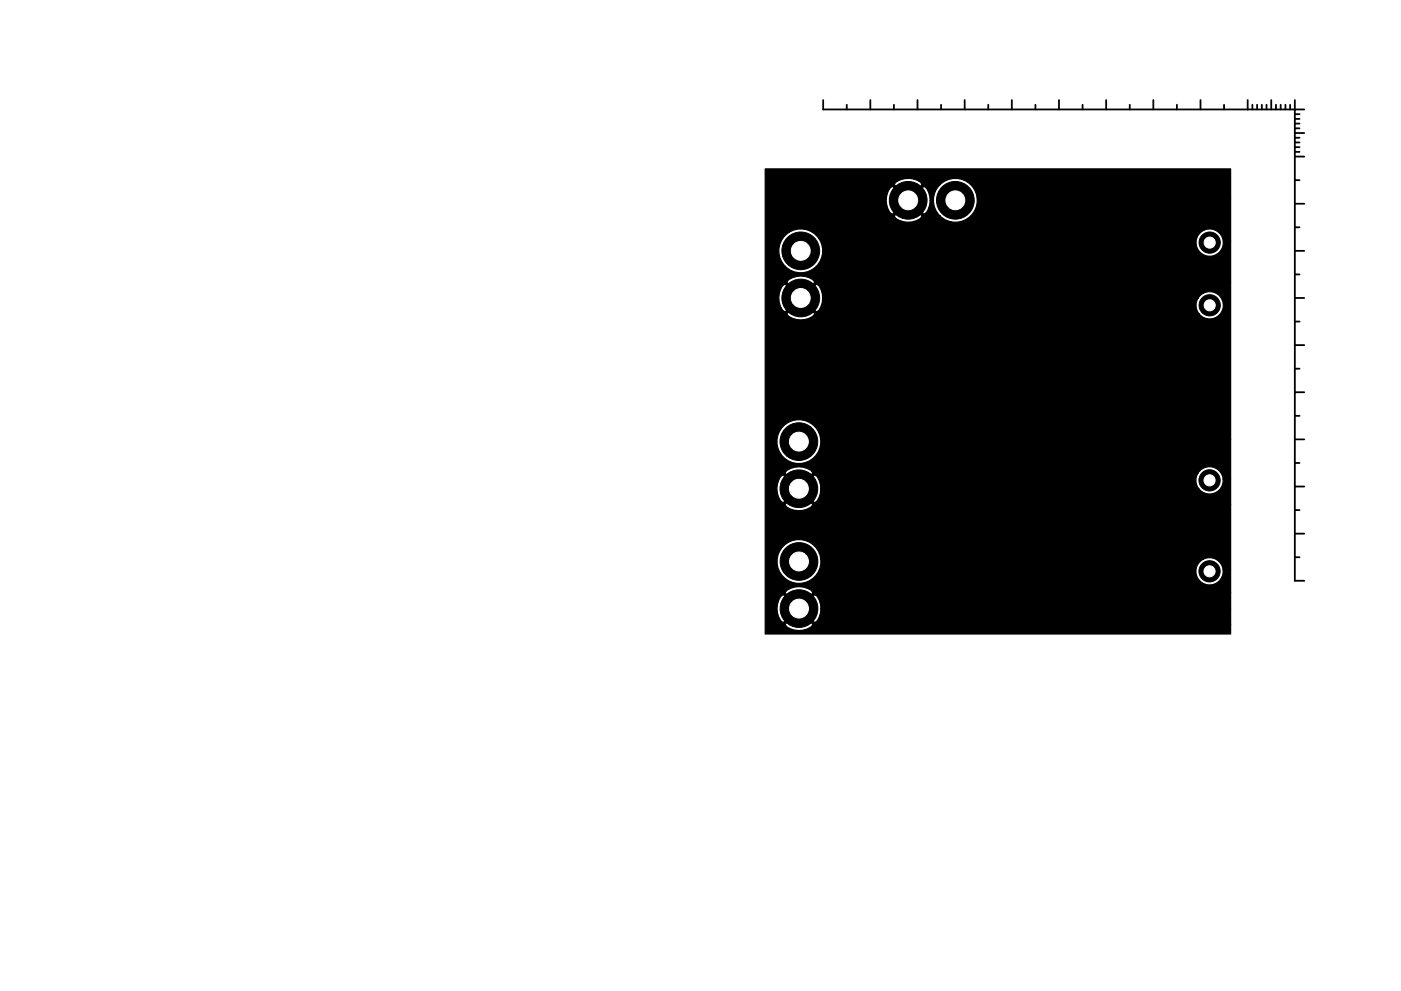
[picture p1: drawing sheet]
<svg xmlns="http://www.w3.org/2000/svg" width="297mm" height="210mm" viewBox="0 0 297 210" stroke-linecap="round" stroke-linejoin="round" font-family="sans-serif">
<g fill="none" stroke="#000" stroke-width=".38">
<path d="M174.5 21.2v2h102M179.5 22.2v1M184.5 21.2v2M189.5 22.2v1M194.5 21.2v2M199.5 22.2v1M204.5 21.2v2M209.5 22.2v1M214.5 21.2v2M219.5 22.2v1M224.5 21.2v2M229.5 22.2v1"/>
<path d="M234.5 21.2v2M239.5 22.2v1M244.5 21.2v2M249.5 22.2v1M254.5 21.2v2M259.5 22.2v1M264.5 21.2v2M265.5 22.2v1M266.5 22.2v1M267.5 22.2v1M268.5 22.2v1M269.5 21.2v2"/>
<path d="M270.5 22.2v1M271.5 22.2v1M272.5 22.2v1M273.5 22.2v1M274.5 32.2h1M274.5 31.2h1M274.5 30.2h1M274.5 29.2h1M274.5 27.2h1M274.5 26.2h1M274.5 25.2h1M274.5 24.2h1"/>
<path d="M274.5 28.2h2M274.5 33.2h2M274.5 38.2h1M274.5 21.2v102h2M274.5 43.2h2M274.5 48.2h1M274.5 53.2h2M274.5 58.2h1M274.5 63.2h2M274.5 68.2h1M274.5 73.2h2M274.5 78.2h1"/>
<path d="M274.5 83.2h2M274.5 88.2h1M274.5 93.2h2M274.5 98.2h1M274.5 103.2h2M274.5 108.2h1M274.5 113.2h2M274.5 118.2h1"/>
</g>
<g fill="#000" stroke="#000" stroke-width=".21">
<circle cx="169.8" cy="53.2" r="4"/>
<circle cx="192.6" cy="42.5" r="4"/>
<circle cx="202.6" cy="42.5" r="4"/>
<circle cx="256.5" cy="51.5" r="2.25"/>
<circle cx="169.8" cy="63.2" r="4"/>
<circle cx="256.5" cy="64.8" r="2.25"/>
<circle cx="169.4" cy="93.7" r="4"/>
<circle cx="169.4" cy="103.7" r="4"/>
<circle cx="169.4" cy="119.1" r="4"/>
<circle cx="256.4" cy="101.9" r="2.25"/>
<circle cx="169.4" cy="129.1" r="4"/>
<circle cx="256.4" cy="121.2" r="2.25"/>
</g>
<path d="M162.2 35.8h98.7v6.2h-53.7l-.2-.9a4.6 4.6 0 0 0-7.6-2h-3.9l-.4-.5a4.7 4.7 0 0 0-5.1 0l-.4 .5 3 3 2.9-3h3.9a4.4 4.4 0 0 0-1.5 3.5h-.7l-.3-1.8-.4-.8-.6-.5-3 3h-.7l-3-3a4.1 4.1 0 0 0 0 6l3-3h.7l3 3 .6-.5 .3-.7 .4-1.7h.7a4.4 4.4 0 0 0 1.5 3.3h-3.9l-2.9-3-3 3 .4 .5a4.7 4.7 0 0 0 5.1 0l.4-.5h3.9a4.6 4.6 0 0 0 5.2 .8 4.6 4.6 0 0 0 2.6-4.7h53.7v9.2h-1.5l-.1-.6a2.9 2.9 0 0 0-3.9-1.8 2.9 2.9 0 0 0-1.5 4h-79.5l-.2-.9a4.7 4.7 0 0 0-7.6-2.1 4.7 4.7 0 0 0 1.5 7.8 4.7 4.7 0 0 0 6.3-4.8h79.5a2.9 2.9 0 0 0 3.4 1.4 2.9 2.9 0 0 0 2.1-3h1.5v8.7h-88.1l-.5-.6a4.7 4.7 0 0 0-5.1 0l-.4 .6 3 3 3-3h88.1v4.6h-1.5a2.89 2.89 0 0 0-2.3-2.6 2.89 2.89 0 0 0-3.1 1.4h-79.6l-.3-1.8-.4-.8-.6-.5-3 3h-.7l-3-3a4.1 4.1 0 0 0 0 6l3-3h.7l3 3 .6-.4 .4-.7 .3-1.8h79.6l-.3 .6a2.89 2.89 0 0 0 .5 2.7h-81.4l-3-3-3 3 .4 .5a4.7 4.7 0 0 0 5.1 0l.5-.5h81.4a2.9 2.9 0 0 0 3.4 .9 2.9 2.9 0 0 0 1.8-3h1.5v28.7h-86.9l-.2-.9a4.7 4.7 0 0 0-7.6-2 4.7 4.7 0 0 0 1.5 7.8 4.7 4.7 0 0 0 6.3-4.9h86.9v8.4h-1.6l-.1-.5a2.89 2.89 0 0 0-2.3-2.1 2.89 2.89 0 0 0-2.9 1.3h-81.6l-.5-.5a4.7 4.7 0 0 0-5.1 0l-.4 .5 3 3 3-3h81.6a2.86 2.86 0 0 0 .2 3.5h-80.2l-.3-1.8-.4-.8-.6-.5-3 3h-.7l-3-3a4.1 4.1 0 0 0 0 6l3-3h.7l3 3 .6-.5 .4-.7 .3-1.7h80.2a2.9 2.9 0 0 0 3.4 .8 2.9 2.9 0 0 0 1.7-3h1.6v5.5h-88.5l-3-3-3 3 .4 .5a4.7 4.7 0 0 0 5.1 0l.5-.5h88.5v13.8h-1.6a2.9 2.9 0 0 0-4.2-2.2h-81.1l-.1-.9a4.7 4.7 0 0 0-7.7-2.1 4.7 4.7 0 0 0 1.6 7.8 4.7 4.7 0 0 0 6.2-4.8h81.1l-.5 .3a2.9 2.9 0 0 0 .7 4.9 2.9 2.9 0 0 0 4-3h1.6v4.9h-88.5l-.5-.6a4.7 4.7 0 0 0-5 0l-.5 .6 3 3 3-3h88.5v3.4h-86.8a3.7 3.7 0 0 0-1.3-3.1l-3 3h-.8l-3-3-.5 .5a4.7 4.7 0 0 0 0 5.1l.5 .4 3-3h.8l3 3a3.6 3.6 0 0 0 1.3-2.9h86.8v3.3h-88.5l-3-3-3 3 .5 .5a4.7 4.7 0 0 0 5 0l.5-.5h88.5v2h-98.7z" fill="#000" stroke="#000" stroke-width=".25"/>
<g fill="#fff" stroke="#fff" stroke-width=".21">
<circle cx="202.6" cy="42.5" r="2"/>
<circle cx="192.6" cy="42.5" r="2"/>
<circle cx="169.8" cy="53.2" r="2"/>
<circle cx="169.8" cy="63.2" r="2"/>
<circle cx="256.5" cy="51.5" r="1.17"/>
<circle cx="256.5" cy="64.8" r="1.17"/>
<circle cx="169.4" cy="93.7" r="2"/>
<circle cx="169.4" cy="103.7" r="2"/>
<circle cx="169.4" cy="119.1" r="2"/>
<circle cx="169.4" cy="129.1" r="2"/>
<circle cx="256.4" cy="121.2" r="1.17"/>
<circle cx="256.4" cy="101.9" r="1.17"/>
</g>
</svg>
